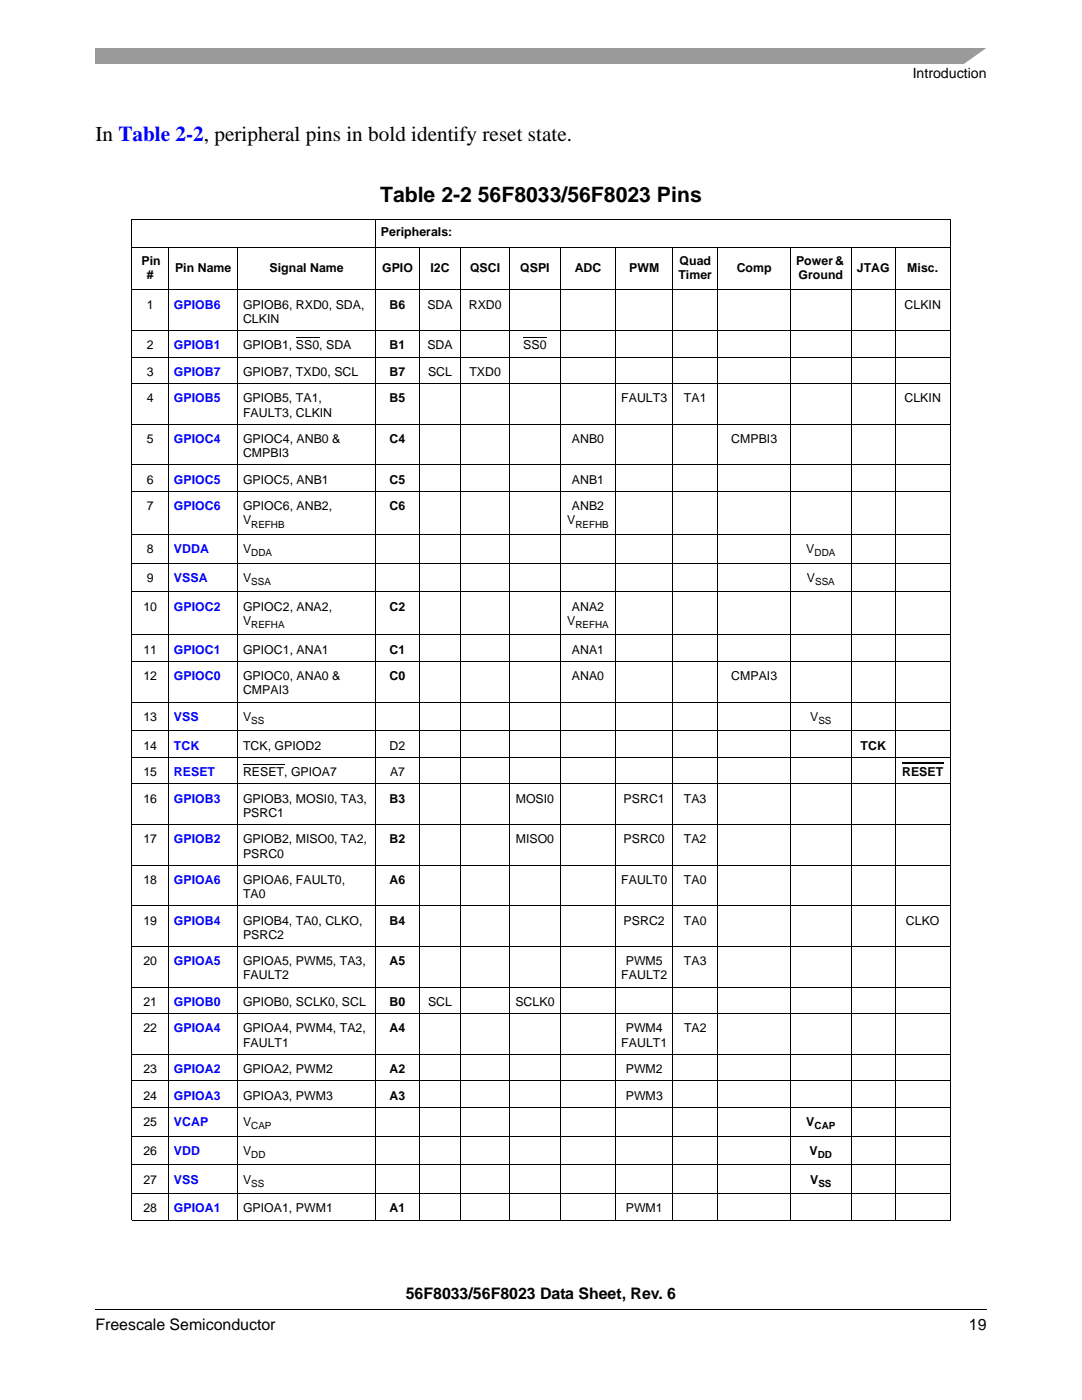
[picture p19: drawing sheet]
<svg xmlns="http://www.w3.org/2000/svg" width="216mm" height="279mm" viewBox="0 0 216 279" stroke-linecap="round" stroke-linejoin="round" font-family="sans-serif">
<defs><g id="words">
<g font-size="4.2">
<text x="19" y="28.2">In Table 2-2, peripheral pins in bold identify reset state.</text>
<text x="75.8" y="40.2">Table 2-2 56F8033/56F8023 Pins</text>
</g>
<g font-size="3.2">
<text x="81" y="259.3">56F8033/56F8023 Data Sheet, Rev. 6</text>
<text x="19" y="265.5">Freescale Semiconductor</text>
<text x="193.3" y="265.5">19</text>
</g>
<text font-size="2.8" x="182.1" y="15.6">Introduction</text>
<g font-size="2.5">
<text x="76" y="47.2">Peripherals:</text>
<text x="28.3" y="52.8">Pin</text>
<text x="135.6" y="52.8">Quad</text>
<text x="158.9" y="52.8">Power &amp;</text>
<text x="29.3" y="55.6">#</text>
<text x="34.9" y="54.2">Pin Name</text>
<text x="53.8" y="54.2">Signal Name</text>
<text x="76.2" y="54.2">GPIO</text>
<text x="85.9" y="54.2">I2C</text>
<text x="93.8" y="54.2">QSCI</text>
<text x="103.8" y="54.2">QSPI</text>
<text x="114.7" y="54.2">ADC</text>
<text x="125.5" y="54.2">PWM</text>
<text x="135.4" y="55.6">Timer</text>
<text x="147" y="54.2">Comp</text>
<text x="159.3" y="55.6">Ground</text>
<text x="171" y="54.2">JTAG</text>
<text x="181" y="54.2">Misc.</text>
<text x="29.3" y="61.6">1</text>
<text x="48.5" y="61.6">GPIOB6, RXD0, SDA,</text>
<text x="48.5" y="64.4">CLKIN</text>
<text x="77.7" y="61.6">B6</text>
<text x="85.3" y="61.6">SDA</text>
<text x="93.5" y="61.6">RXD0</text>
<text x="180.5" y="61.6">CLKIN</text>
<text x="29.3" y="69.7">2</text>
<text x="48.5" y="69.7">GPIOB1, SS0, SDA</text>
<text x="77.7" y="69.7">B1</text>
<text x="85.3" y="69.7">SDA</text>
<text x="104.4" y="69.7">SS0</text>
<text x="29.3" y="75">3</text>
<text x="48.5" y="75">GPIOB7, TXD0, SCL</text>
<text x="77.7" y="75">B7</text>
<text x="85.4" y="75">SCL</text>
<text x="93.7" y="75">TXD0</text>
<text x="29.3" y="80.3">4</text>
<text x="48.5" y="80.3">GPIOB5, TA1,</text>
<text x="48.5" y="83.1">FAULT3, CLKIN</text>
<text x="77.7" y="80.3">B5</text>
<text x="124" y="80.3">FAULT3</text>
<text x="136.5" y="80.3">TA1</text>
<text x="180.5" y="80.3">CLKIN</text>
<text x="29.3" y="88.4">5</text>
<text x="48.5" y="88.4">GPIOC4, ANB0 &amp;</text>
<text x="77.7" y="88.4">C4</text>
<text x="114.1" y="88.4">ANB0</text>
<text x="145.9" y="88.4">CMPBI3</text>
<text x="48.5" y="91.2">CMPBI3</text>
<text x="29.3" y="96.5">6</text>
<text x="29.3" y="101.8">7</text>
<text x="48.5" y="96.5">GPIOC5, ANB1</text>
<text x="48.5" y="101.8">GPIOC6, ANB2,</text>
<text x="77.7" y="101.8">C6</text>
<text x="77.7" y="96.5">C5</text>
<text x="114.1" y="101.8">ANB2</text>
<text x="114.1" y="96.5">ANB1</text>
<text x="48.5" y="104.6">V</text>
<text x="113.2" y="104.6">V</text>
<text x="29.3" y="110.4">8</text>
<text x="48.5" y="110.4">V</text>
<text x="160.9" y="110.4">V</text>
<text x="29.3" y="116.1">9</text>
<text x="48.5" y="116.1">V</text>
<text x="161" y="116.1">V</text>
<text x="28.6" y="121.9">10</text>
<text x="48.5" y="121.9">GPIOC2, ANA2,</text>
<text x="48.5" y="124.7">V</text>
<text x="77.7" y="121.9">C2</text>
<text x="113.2" y="124.7">V</text>
<text x="114.1" y="121.9">ANA2</text>
<text x="28.6" y="130.5">11</text>
<text x="48.5" y="130.5">GPIOC1, ANA1</text>
<text x="77.7" y="130.5">C1</text>
<text x="114.1" y="130.5">ANA1</text>
<text x="28.6" y="135.7">12</text>
<text x="48.5" y="135.7">GPIOC0, ANA0 &amp;</text>
<text x="77.7" y="135.7">C0</text>
<text x="114.1" y="135.7">ANA0</text>
<text x="145.9" y="135.7">CMPAI3</text>
<text x="28.6" y="143.9">13</text>
<text x="48.5" y="138.6">CMPAI3</text>
<text x="48.5" y="143.9">V</text>
<text x="161.6" y="143.9">V</text>
<text x="28.6" y="149.6">14</text>
<text x="48.5" y="149.6">TCK, GPIOD2</text>
<text x="77.7" y="149.6">D2</text>
<text x="171.7" y="149.6">TCK</text>
<text x="28.6" y="154.9">15</text>
<text x="48.5" y="154.9">RESET, GPIOA7</text>
<text x="77.8" y="154.9">A7</text>
<text x="180" y="154.9">RESET</text>
<text x="28.6" y="160.2">16</text>
<text x="48.5" y="160.2">GPIOB3, MOSI0, TA3,</text>
<text x="77.7" y="160.2">B3</text>
<text x="102.9" y="160.2">MOSI0</text>
<text x="124.4" y="160.2">PSRC1</text>
<text x="136.5" y="160.2">TA3</text>
<text x="48.5" y="163">PSRC1</text>
<text x="28.6" y="168.3">17</text>
<text x="48.5" y="168.3">GPIOB2, MISO0, TA2,</text>
<text x="48.5" y="171.1">PSRC0</text>
<text x="77.7" y="168.3">B2</text>
<text x="102.9" y="168.3">MISO0</text>
<text x="124.4" y="168.3">PSRC0</text>
<text x="136.5" y="168.3">TA2</text>
<text x="28.6" y="176.4">18</text>
<text x="48.5" y="176.4">GPIOA6, FAULT0,</text>
<text x="48.5" y="179.2">TA0</text>
<text x="77.7" y="176.4">A6</text>
<text x="124" y="176.4">FAULT0</text>
<text x="136.5" y="176.4">TA0</text>
<text x="28.6" y="184.5">19</text>
<text x="48.5" y="184.5">GPIOB4, TA0, CLKO,</text>
<text x="77.7" y="184.5">B4</text>
<text x="124.4" y="184.5">PSRC2</text>
<text x="136.5" y="184.5">TA0</text>
<text x="180.8" y="184.5">CLKO</text>
<text x="48.5" y="187.3">PSRC2</text>
<text x="28.6" y="192.6">20</text>
<text x="48.5" y="192.6">GPIOA5, PWM5, TA3,</text>
<text x="48.5" y="195.5">FAULT2</text>
<text x="77.7" y="192.6">A5</text>
<text x="124" y="195.5">FAULT2</text>
<text x="124.9" y="192.6">PWM5</text>
<text x="136.5" y="192.6">TA3</text>
<text x="28.6" y="200.8">21</text>
<text x="48.5" y="200.8">GPIOB0, SCLK0, SCL</text>
<text x="77.7" y="200.8">B0</text>
<text x="85.4" y="200.8">SCL</text>
<text x="102.9" y="200.8">SCLK0</text>
<text x="28.6" y="206.1">22</text>
<text x="48.5" y="206.1">GPIOA4, PWM4, TA2,</text>
<text x="48.5" y="208.9">FAULT1</text>
<text x="77.7" y="206.1">A4</text>
<text x="124" y="208.9">FAULT1</text>
<text x="124.9" y="206.1">PWM4</text>
<text x="136.5" y="206.1">TA2</text>
<text x="28.6" y="214.2">23</text>
<text x="48.5" y="214.2">GPIOA2, PWM2</text>
<text x="77.7" y="214.2">A2</text>
<text x="124.9" y="214.2">PWM2</text>
<text x="28.6" y="219.5">24</text>
<text x="48.5" y="219.5">GPIOA3, PWM3</text>
<text x="77.7" y="219.5">A3</text>
<text x="124.9" y="219.5">PWM3</text>
<text x="28.6" y="224.7">25</text>
<text x="48.5" y="224.7">V</text>
<text x="160.9" y="224.7">V</text>
<text x="28.6" y="230.5">26</text>
<text x="48.5" y="230.5">V</text>
<text x="161.5" y="230.5">V</text>
<text x="28.6" y="236.2">27</text>
<text x="48.5" y="236.2">V</text>
<text x="161.6" y="236.2">V</text>
<text x="28.6" y="242">28</text>
<text x="48.5" y="242">GPIOA1, PWM1</text>
<text x="77.7" y="242">A1</text>
<text x="124.9" y="242">PWM1</text>
</g>
<g font-size="2.5" fill="#00f">
<text x="34.7" y="61.6">GPIOB6</text>
<text x="34.7" y="69.7">GPIOB1</text>
<text x="34.7" y="75">GPIOB7</text>
<text x="34.7" y="80.3">GPIOB5</text>
<text x="34.7" y="88.4">GPIOC4</text>
<text x="34.7" y="96.5">GPIOC5</text>
<text x="34.7" y="101.8">GPIOC6</text>
<text x="34.7" y="110.4">VDDA</text>
<text x="34.7" y="116.1">VSSA</text>
<text x="34.7" y="121.9">GPIOC2</text>
<text x="34.7" y="130.5">GPIOC1</text>
<text x="34.7" y="135.7">GPIOC0</text>
<text x="34.7" y="143.9">VSS</text>
<text x="34.7" y="149.6">TCK</text>
<text x="34.7" y="154.9">RESET</text>
<text x="34.7" y="160.2">GPIOB3</text>
<text x="34.7" y="168.3">GPIOB2</text>
<text x="34.7" y="176.4">GPIOA6</text>
<text x="34.7" y="184.5">GPIOB4</text>
<text x="34.7" y="192.6">GPIOA5</text>
<text x="34.7" y="200.8">GPIOB0</text>
<text x="34.7" y="206.1">GPIOA4</text>
<text x="34.7" y="214.2">GPIOA2</text>
<text x="34.7" y="219.5">GPIOA3</text>
<text x="34.7" y="224.7">VCAP</text>
<text x="34.7" y="230.5">VDD</text>
<text x="34.7" y="236.2">VSS</text>
<text x="34.7" y="242">GPIOA1</text>
</g>
<g font-size="2">
<text x="50.1" y="105.3">REFHB</text>
<text x="114.8" y="105.3">REFHB</text>
<text x="50.1" y="111">DDA</text>
<text x="162.5" y="111">DDA</text>
<text x="50.1" y="116.8">SSA</text>
<text x="162.6" y="116.8">SSA</text>
<text x="50.1" y="125.3">REFHA</text>
<text x="114.8" y="125.3">REFHA</text>
<text x="50.1" y="144.5">SS</text>
<text x="163.3" y="144.5">SS</text>
<text x="50.1" y="225.4">CAP</text>
<text x="162.5" y="225.4">CAP</text>
<text x="50.1" y="231.1">DD</text>
<text x="163.2" y="231.1">DD</text>
<text x="50.1" y="236.9">SS</text>
<text x="163.3" y="236.9">SS</text>
</g>
</g></defs>
<path d="M19 9.5h177.8v3.2h-177.8z" fill="#9a9a9a"/>
<path d="M192 13l5.3-3.8h1.5v3.8z" fill="#fff"/>
<path d="M19 260.3h177.8v2.3h-177.8z" fill="#fff"/>
<path d="M19 261.2v.2z" fill="#000"/>
<g fill="none" stroke="#000" stroke-width=".2">
<path d="M26.2 43.7h163.5M26.2 49.4h163.5M26.2 57.8h163.5M26.3 43.8v199.6M33.7 49.3v194.3M47.4 49.3v194.3M75 43.6v200M83.7 49.3v194.3M91.9 49.3v194.3M101.7 49.3v194.3M111.8 49.3v194.3M122.9 49.3v194.3"/>
<path d="M134.2 49.3v194.3M143.3 49.3v194.3M157.7 49.3v194.3M169.8 49.3v194.3M178.7 49.3v194.3M189.6 43.8v199.6M26.2 66h163.5M26.2 71.3h163.5M26.2 76.6h163.5M59 67.4h4.7M104.4 67.4h4.7M26.2 84.7h163.5"/>
<path d="M26.2 92.8h163.5M26.2 98.1h163.5M26.2 106.6h163.5M26.2 112.4h163.5M26.2 118.1h163.5M26.2 126.7h163.5M26.2 132h163.5M26.2 140.1h163.5M26.2 145.8h163.5M26.2 151.1h163.5M26.2 156.4h163.5M48.5 152.6h8.2"/>
<path d="M26.2 164.5h163.5M26.2 172.7h163.5M26.2 180.8h163.5M26.2 188.9h163.5M26.2 197h163.5M26.2 202.3h163.5M26.2 210.4h163.5M26.2 215.7h163.5M26.2 221h163.5M26.2 226.7h163.5M26.2 232.5h163.5M26.2 238.2h163.5"/>
<path d="M26.2 243.5h163.5M19 261.3h177.8"/>
</g>
<path d="M180 152.4h8.2" fill="none" stroke="#000" stroke-width=".25"/>
<use href="#words"/>
</svg>
